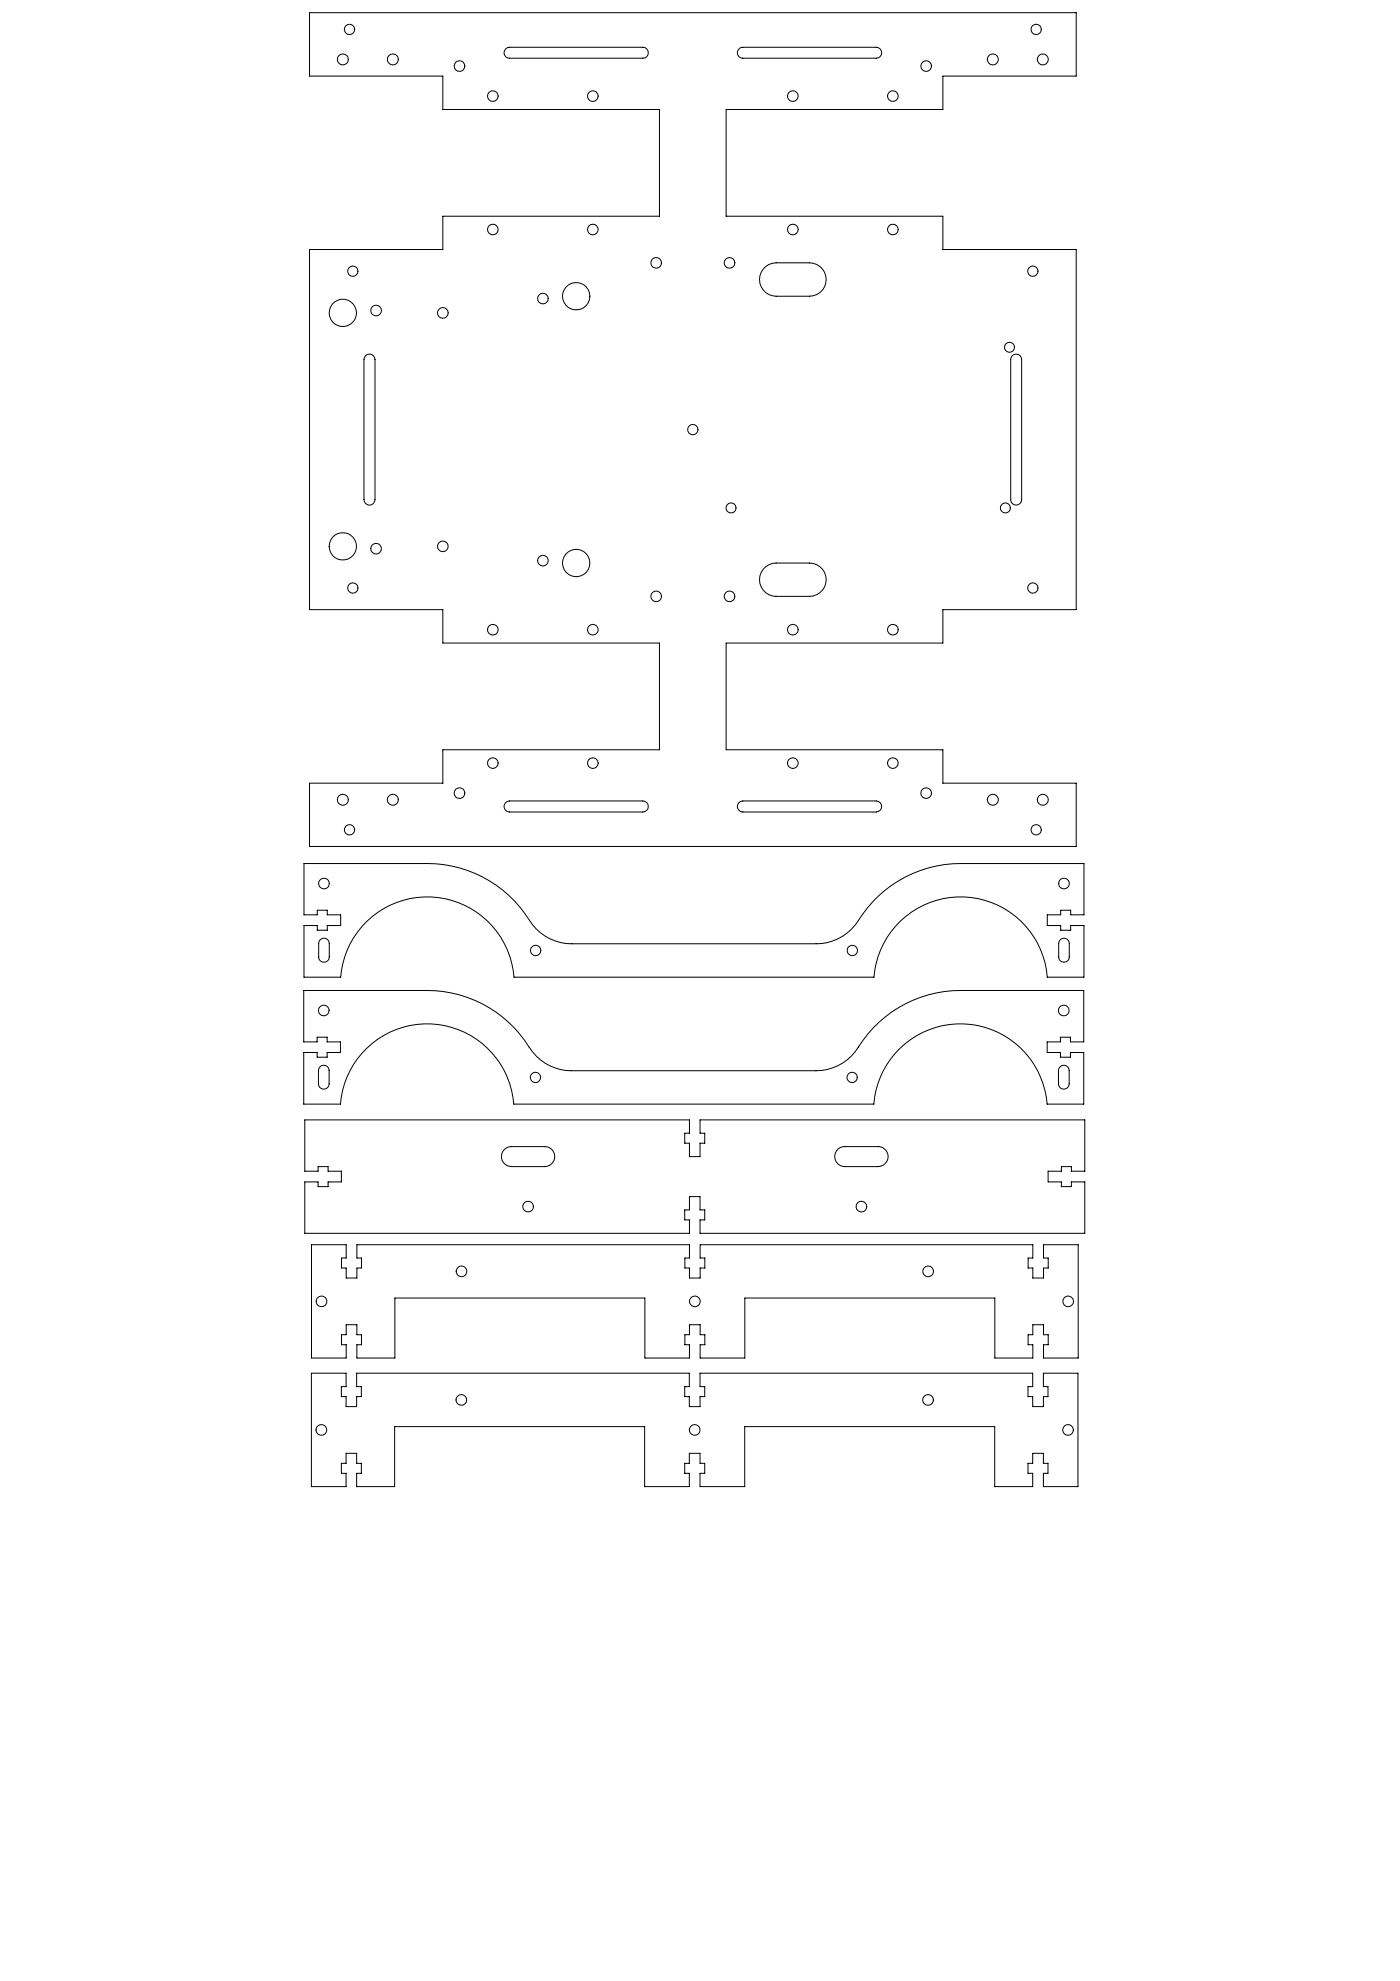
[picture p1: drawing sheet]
<svg xmlns="http://www.w3.org/2000/svg" width="420mm" height="594mm" viewBox="0 0 420 594" stroke-linecap="round" stroke-linejoin="round" font-family="sans-serif">
<g fill="none" stroke="#000" stroke-width=".3">
<path d="M92.9 3.8h230v19h-40v10h-65.1v32h65.1v10h40v108h-40v10h-65.1v32h65.1v10h40v19h-230v-19h40v-10h64.9v-32h-64.9v-10h-40v-108h40v-10h64.9v-32h-64.9v-10h-40zM151.7 14.7l.5-.4 .7-.1h40a1.64 1.64 0 0 1 1.6 1.6 1.64 1.64 0 0 1-1.6 1.7h-40a1.63 1.63 0 0 1-1.6-1 1.63 1.63 0 0 1 .4-1.8zM221.7 14.7l.5-.4 .6-.1h40.1a1.64 1.64 0 0 1 1.6 1.6 1.64 1.64 0 0 1-1.6 1.7h-40.1a1.63 1.63 0 0 1-1.5-1 1.63 1.63 0 0 1 .4-1.8zM229.7 79.9l1-.6 2.1-.5h10.1a5 5 0 0 1 5 5 5 5 0 0 1-5 5h-10.1a5 5 0 0 1-4.7-3.3 5 5 0 0 1 1.6-5.6zM109.7 106.6a1.66 1.66 0 0 1 1.8-.3 1.66 1.66 0 0 1 1 1.5v42a1.66 1.66 0 0 1-1.7 1.7 1.66 1.66 0 0 1-1.6-1.7v-42zM303.7 106.6a1.66 1.66 0 0 1 1.8-.3 1.66 1.66 0 0 1 1 1.5v42a1.64 1.64 0 0 1-1.6 1.7 1.64 1.64 0 0 1-1.7-1.7v-42zM229.7 169.9l2-1 1.1-.1h10.1a5 5 0 0 1 5 5 5 5 0 0 1-5 5h-10.1a5 5 0 0 1-4.7-3.3 5 5 0 0 1 1.6-5.6zM91.2 258.9h37a36.6 36.6 0 0 1 31.6 18.4 15 15 0 0 0 11.8 5.7h73.2a15 15 0 0 0 12.8-7.1 36.1 36.1 0 0 1 30.6-17h37v15.4h-4v-1.4h-3v1.4h-4v3.2h4v1.4h3v-1.4h4v15.5h-11a26.1 26.1 0 0 0-26-24.1 26.1 26.1 0 0 0-26 24.1h-108a26.1 26.1 0 0 0-26-24.1 26.1 26.1 0 0 0-26 24.1h-11v-15.5h4v1.4h3v-1.4h4v-3.2h-4v-1.4h-3v1.4h-4zM151.7 240.7l1.2-.5h40a1.66 1.66 0 0 1 1.6 1.6 1.66 1.66 0 0 1-1.6 1.7h-40a1.66 1.66 0 0 1-1.6-1 1.66 1.66 0 0 1 .4-1.8zM221.7 240.7l1.1-.5h40.1a1.66 1.66 0 0 1 1.6 1.6 1.66 1.66 0 0 1-1.6 1.7h-40.1a1.66 1.66 0 0 1-1.5-1 1.66 1.66 0 0 1 .4-1.8zM91.1 297h37a36.6 36.6 0 0 1 31.6 18.4 14.9 14.9 0 0 0 11.8 5.7h73.3a14.8 14.8 0 0 0 12.7-7.1 36.1 36.1 0 0 1 30.6-17h37v15.4h-4v-1.4h-3v1.4h-4v3.2h4v1.4h3v-1.4h4v15.5h-11a26.1 26.1 0 0 0-26-24.1 26.1 26.1 0 0 0-26 24.1h-108a26.1 26.1 0 0 0-26-24.1 26.1 26.1 0 0 0-26 24.1h-11v-15.5h4v1.4h3v-1.4h4v-3.2h-4v-1.4h-3v1.4h-4zM96 281.9a1.59 1.59 0 0 1 1.7-.5 1.59 1.59 0 0 1 1.1 1.5v4a1.59 1.59 0 0 1-1.6 1.6 1.59 1.59 0 0 1-1.6-1.6v-4z"/>
<path d="M318 281.9a1.59 1.59 0 0 1 1.7-.5 1.59 1.59 0 0 1 1.1 1.5v4a1.59 1.59 0 0 1-1.6 1.6 1.59 1.59 0 0 1-1.6-1.6v-4zM95.9 320a1.61 1.61 0 0 1 1.8-.5 1.61 1.61 0 0 1 1 1.5v4a1.61 1.61 0 0 1-1.6 1.6 1.61 1.61 0 0 1-1.6-1.6v-4zM317.9 320a1.61 1.61 0 0 1 1.8-.5 1.61 1.61 0 0 1 1 1.5v4a1.61 1.61 0 0 1-1.6 1.6 1.61 1.61 0 0 1-1.6-1.6v-4zM91.4 335.8h115.4v4h-1.4v3h1.4v4h3.2v-4h1.4v-3h-1.4v-4h115.4v15.4h-4v-1.4h-3v1.4h-4v3.2h4v1.4h3v-1.4h4v15.4h-115.4v-4h1.4v-3h-1.4v-4h-3.2v4h-1.4v3h1.4v4h-115.4v-15.4h4v1.4h3v-1.4h4v-3.2h-4v-1.4h-3v1.4h-4zM151.4 344.6l.6-.5 1.4-.3h10a3 3 0 0 1 3 3 3 3 0 0 1-3 3h-10a2.99 2.99 0 0 1-2.8-1.9 2.99 2.99 0 0 1 .8-3.3zM251.4 344.6l1.3-.7 .7-.1h10a3 3 0 0 1 3 3 3 3 0 0 1-3 3h-10a3 3 0 0 1-2.8-1.9 3 3 0 0 1 .8-3.3zM93.5 373.2h10.4v4h-1.5v3h1.5v3h3.2v-3h1.3v-3h-1.3v-4h99.7v4h-1.3v3h1.3v3h3.2v-3h1.5v-3h-1.5v-4h99.8v4h-1.4v3h1.4v3h3.3v-3h1.4v-3h-1.4v-4h10.4v34h-10.4v-4h1.4v-3h-1.4v-3h-3.3v3h-1.4v3h1.4v4h-11.4v-18h-75v18h-13.4v-4h1.5v-3h-1.5v-3h-3.2v3h-1.3v3h1.3v4h-13.3v-18h-75v18h-11.4v-4h1.3v-3h-1.3v-3h-3.2v3h-1.5v3h1.5v4h-10.4zM93.4 411.8h10.4v4h-1.4v3h1.4v3h3.2v-3h1.4v-3h-1.4v-4h99.8v4h-1.4v3h1.4v3h3.2v-3h1.4v-3h-1.4v-4h99.8v4h-1.4v3h1.4v3h3.2v-3h1.4v-3h-1.4v-4h10.4v34h-10.4v-4h1.4v-3h-1.4v-3h-3.2v3h-1.4v3h1.4v4h-11.4v-18h-75v18h-13.4v-4h1.4v-3h-1.4v-3h-3.2v3h-1.4v3h1.4v4h-13.4v-18h-75v18h-11.4v-4h1.4v-3h-1.4v-3h-3.2v3h-1.4v3h1.4v4h-10.4z"/>
<circle cx="102.8" cy="17.8" r="1.65"/>
<circle cx="104.8" cy="8.8" r="1.55"/>
<circle cx="117.8" cy="17.8" r="1.64"/>
<circle cx="137.8" cy="19.8" r="1.61"/>
<circle cx="277.8" cy="19.8" r="1.59"/>
<circle cx="297.8" cy="17.8" r="1.65"/>
<circle cx="310.8" cy="8.8" r="1.54"/>
<circle cx="312.8" cy="17.8" r="1.65"/>
<circle cx="147.8" cy="28.8" r="1.59"/>
<circle cx="177.9" cy="28.8" r="1.61"/>
<circle cx="237.9" cy="28.8" r="1.6"/>
<circle cx="267.8" cy="28.8" r="1.61"/>
<circle cx="147.9" cy="68.8" r="1.59"/>
<circle cx="177.8" cy="68.8" r="1.6"/>
<circle cx="196.8" cy="78.8" r="1.59"/>
<circle cx="218.9" cy="78.8" r="1.6"/>
<circle cx="237.9" cy="68.8" r="1.61"/>
<circle cx="267.9" cy="68.8" r="1.6"/>
<circle cx="102.9" cy="93.8" r="4.1"/>
<circle cx="105.8" cy="81.3" r="1.55"/>
<circle cx="112.8" cy="93.1" r="1.61"/>
<circle cx="132.8" cy="93.8" r="1.6"/>
<circle cx="162.9" cy="89.5" r="1.59"/>
<circle cx="172.8" cy="88.8" r="4.1"/>
<circle cx="309.9" cy="81.3" r="1.54"/>
<circle cx="302.8" cy="104.1" r="1.49"/>
<circle cx="207.9" cy="128.8" r="1.55"/>
<circle cx="219.3" cy="152.3" r="1.5"/>
<circle cx="301.6" cy="152.3" r="1.5"/>
<circle cx="102.9" cy="163.8" r="4.1"/>
<circle cx="105.8" cy="176.3" r="1.54"/>
<circle cx="112.8" cy="164.5" r="1.6"/>
<circle cx="132.8" cy="163.8" r="1.61"/>
<circle cx="162.9" cy="168.1" r="1.59"/>
<circle cx="172.8" cy="168.8" r="4.1"/>
<circle cx="196.8" cy="178.8" r="1.59"/>
<circle cx="218.9" cy="178.8" r="1.6"/>
<circle cx="309.8" cy="176.3" r="1.55"/>
<circle cx="147.9" cy="188.8" r="1.59"/>
<circle cx="177.8" cy="188.8" r="1.6"/>
<circle cx="237.9" cy="188.8" r="1.61"/>
<circle cx="267.9" cy="188.8" r="1.6"/>
<circle cx="102.8" cy="239.8" r="1.65"/>
<circle cx="117.8" cy="239.8" r="1.64"/>
<circle cx="137.8" cy="237.8" r="1.61"/>
<circle cx="147.8" cy="228.8" r="1.59"/>
<circle cx="177.9" cy="228.8" r="1.61"/>
<circle cx="237.9" cy="228.8" r="1.6"/>
<circle cx="267.8" cy="228.8" r="1.61"/>
<circle cx="277.8" cy="237.8" r="1.59"/>
<circle cx="297.8" cy="239.8" r="1.65"/>
<circle cx="312.8" cy="239.8" r="1.65"/>
<circle cx="104.9" cy="248.8" r="1.54"/>
<circle cx="310.8" cy="248.8" r="1.55"/>
<circle cx="97.2" cy="264.9" r="1.6"/>
<circle cx="319.2" cy="264.9" r="1.59"/>
<circle cx="160.7" cy="285" r="1.55"/>
<circle cx="255.7" cy="285" r="1.55"/>
<circle cx="97.1" cy="303" r="1.59"/>
<circle cx="319.1" cy="303" r="1.6"/>
<circle cx="160.6" cy="323.1" r="1.54"/>
<circle cx="255.6" cy="323.1" r="1.54"/>
<circle cx="158.4" cy="361.8" r="1.6"/>
<circle cx="258.4" cy="361.8" r="1.59"/>
<circle cx="96.5" cy="390.2" r="1.6"/>
<circle cx="138.4" cy="381.2" r="1.6"/>
<circle cx="208.4" cy="390.2" r="1.61"/>
<circle cx="278.4" cy="381.2" r="1.6"/>
<circle cx="320.4" cy="390.2" r="1.6"/>
<circle cx="138.4" cy="419.8" r="1.6"/>
<circle cx="278.4" cy="419.8" r="1.59"/>
<circle cx="96.4" cy="428.8" r="1.61"/>
<circle cx="208.4" cy="428.8" r="1.6"/>
<circle cx="320.4" cy="428.8" r="1.6"/>
</g>
</svg>
